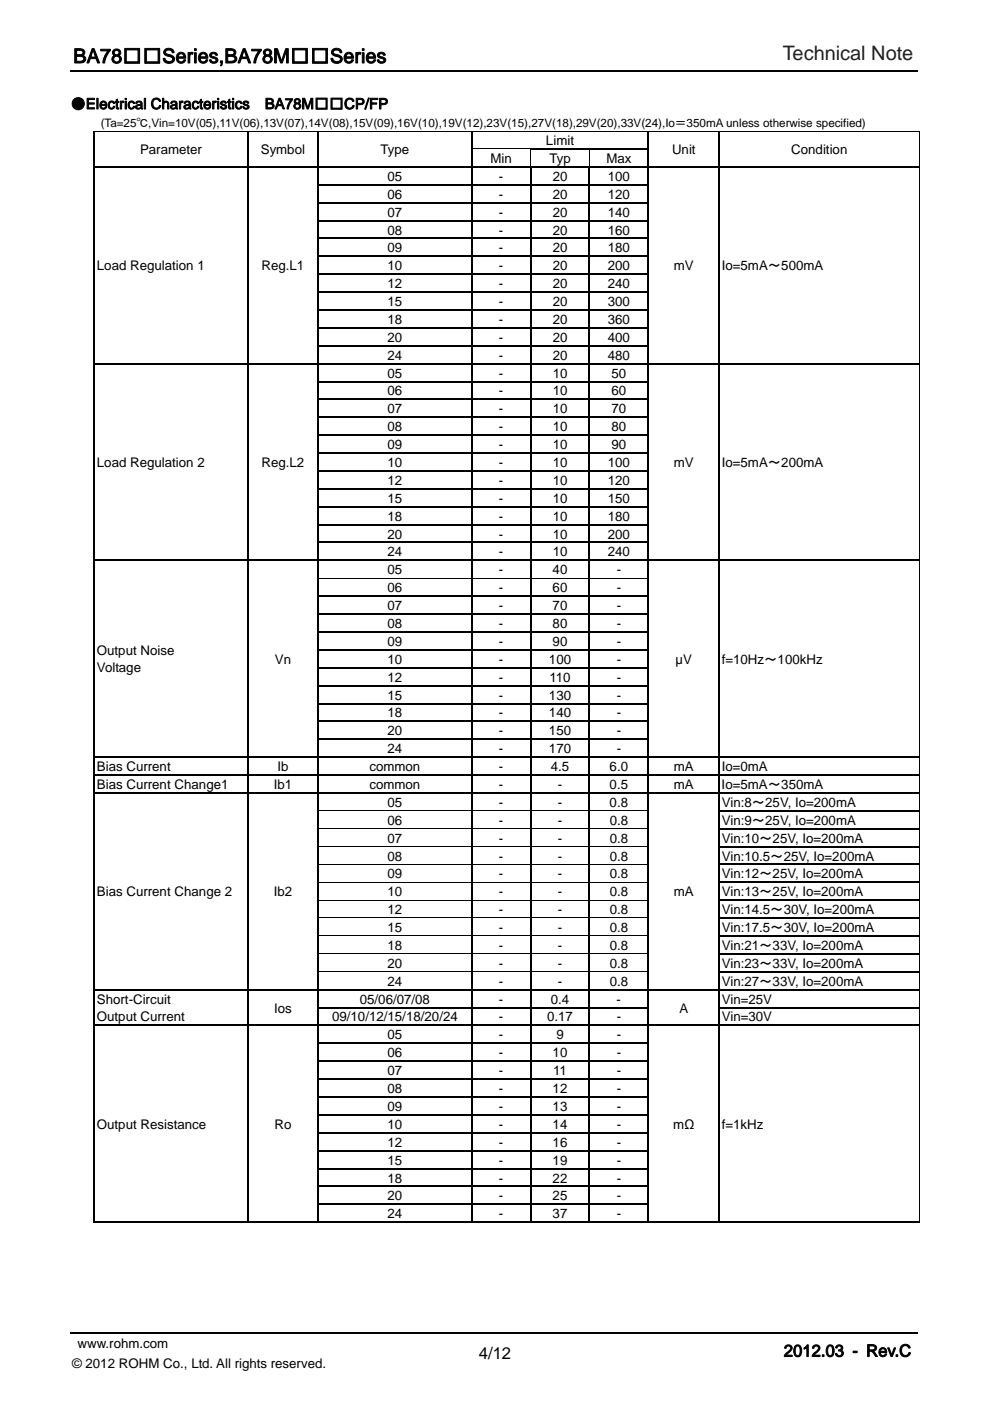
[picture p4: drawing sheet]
<svg xmlns="http://www.w3.org/2000/svg" width="210mm" height="297mm" viewBox="0 0 210 297" stroke-linecap="round" stroke-linejoin="round" font-family="sans-serif">
<defs><g id="words">
<text font-size="4.2" x="15.5" y="13.4">BA78□□Series,BA78M□□Series</text>
<text font-size="4.2" fill="#231f20" x="166" y="12.8">Technical Note</text>
<g font-size="3.5">
<text x="166.2" y="287.6">2012.03 - Rev.C</text>
<text x="101.6" y="288.2">4/12</text>
</g>
<g font-size="3.2">
<text x="15" y="23.1">●Electrical Characteristics</text>
<text x="56.2" y="23.1">BA78M□□CP/FP</text>
</g>
<g font-size="2.8">
<text x="29.7" y="32.7">Parameter</text>
<text x="55.3" y="32.7">Symbol</text>
<text x="80.7" y="32.7">Type</text>
<text x="104" y="34.5">Min</text>
<text x="115.8" y="30.8">Limit</text>
<text x="116.5" y="34.5">Typ</text>
<text x="128.6" y="34.5">Max</text>
<text x="142.5" y="32.7">Unit</text>
<text x="167.8" y="32.7">Condition</text>
<text x="82.2" y="38.3">05</text>
<text x="105.8" y="38.3">-</text>
<text x="117.2" y="38.3">20</text>
<text x="128.9" y="38.3">100</text>
<text x="82.2" y="42.1">06</text>
<text x="82.2" y="45.9">07</text>
<text x="105.8" y="42.1">-</text>
<text x="105.8" y="45.9">-</text>
<text x="117.2" y="42.1">20</text>
<text x="117.2" y="45.9">20</text>
<text x="128.9" y="42.1">120</text>
<text x="128.9" y="45.9">140</text>
<text x="82.2" y="49.7">08</text>
<text x="82.2" y="53.5">09</text>
<text x="105.8" y="49.7">-</text>
<text x="105.8" y="53.5">-</text>
<text x="117.2" y="49.7">20</text>
<text x="117.2" y="53.5">20</text>
<text x="128.9" y="49.7">160</text>
<text x="128.9" y="53.5">180</text>
<text x="20.6" y="57.3">Load Regulation 1</text>
<text x="55.5" y="57.3">Reg.L1</text>
<text x="82.2" y="57.3">10</text>
<text x="105.8" y="57.3">-</text>
<text x="117.2" y="57.3">20</text>
<text x="128.9" y="57.3">200</text>
<text x="142.9" y="57.3">mV</text>
<text x="153.1" y="57.3">Io=5mA～500mA</text>
<text x="82.2" y="61.1">12</text>
<text x="82.2" y="64.9">15</text>
<text x="105.8" y="61.1">-</text>
<text x="105.8" y="64.9">-</text>
<text x="117.2" y="61.1">20</text>
<text x="117.2" y="64.9">20</text>
<text x="128.9" y="61.1">240</text>
<text x="128.9" y="64.9">300</text>
<text x="82.2" y="68.7">18</text>
<text x="105.8" y="68.7">-</text>
<text x="117.2" y="68.7">20</text>
<text x="128.9" y="68.7">360</text>
<text x="82.2" y="72.5">20</text>
<text x="82.2" y="76.3">24</text>
<text x="105.8" y="72.5">-</text>
<text x="105.8" y="76.3">-</text>
<text x="117.2" y="72.5">20</text>
<text x="117.2" y="76.3">20</text>
<text x="128.9" y="72.5">400</text>
<text x="128.9" y="76.3">480</text>
<text x="82.2" y="80.1">05</text>
<text x="82.2" y="83.8">06</text>
<text x="105.8" y="80.1">-</text>
<text x="105.8" y="83.8">-</text>
<text x="117.2" y="80.1">10</text>
<text x="117.2" y="83.8">10</text>
<text x="129.7" y="80.1">50</text>
<text x="129.7" y="83.8">60</text>
<text x="82.2" y="87.6">07</text>
<text x="105.8" y="87.6">-</text>
<text x="117.2" y="87.6">10</text>
<text x="129.7" y="87.6">70</text>
<text x="82.2" y="91.4">08</text>
<text x="82.2" y="95.2">09</text>
<text x="105.8" y="91.4">-</text>
<text x="105.8" y="95.2">-</text>
<text x="117.2" y="91.4">10</text>
<text x="117.2" y="95.2">10</text>
<text x="129.7" y="91.4">80</text>
<text x="129.7" y="95.2">90</text>
<text x="20.6" y="99">Load Regulation 2</text>
<text x="55.5" y="99">Reg.L2</text>
<text x="82.2" y="99">10</text>
<text x="105.8" y="99">-</text>
<text x="117.2" y="99">10</text>
<text x="128.9" y="99">100</text>
<text x="142.9" y="99">mV</text>
<text x="153.1" y="99">Io=5mA～200mA</text>
<text x="82.2" y="102.8">12</text>
<text x="82.2" y="106.6">15</text>
<text x="105.8" y="102.8">-</text>
<text x="105.8" y="106.6">-</text>
<text x="117.2" y="102.8">10</text>
<text x="117.2" y="106.6">10</text>
<text x="128.9" y="102.8">120</text>
<text x="128.9" y="106.6">150</text>
<text x="82.2" y="110.4">18</text>
<text x="105.8" y="110.4">-</text>
<text x="117.2" y="110.4">10</text>
<text x="128.9" y="110.4">180</text>
<text x="82.2" y="114.2">20</text>
<text x="82.2" y="118">24</text>
<text x="105.8" y="114.2">-</text>
<text x="105.8" y="118">-</text>
<text x="117.2" y="114.2">10</text>
<text x="117.2" y="118">10</text>
<text x="128.9" y="114.2">200</text>
<text x="128.9" y="118">240</text>
<text x="82.2" y="121.8">05</text>
<text x="82.2" y="125.6">06</text>
<text x="105.8" y="121.8">-</text>
<text x="105.8" y="125.6">-</text>
<text x="117.2" y="121.8">40</text>
<text x="117.2" y="125.6">60</text>
<text x="130.8" y="121.8">-</text>
<text x="130.8" y="125.6">-</text>
<text x="82.2" y="129.3">07</text>
<text x="105.8" y="129.3">-</text>
<text x="117.2" y="129.3">70</text>
<text x="130.8" y="129.3">-</text>
<text x="82.2" y="133.1">08</text>
<text x="82.2" y="136.9">09</text>
<text x="105.8" y="133.1">-</text>
<text x="105.8" y="136.9">-</text>
<text x="117.2" y="133.1">80</text>
<text x="117.2" y="136.9">90</text>
<text x="130.8" y="133.1">-</text>
<text x="130.8" y="136.9">-</text>
<text x="20.6" y="139">Output Noise</text>
<text x="20.6" y="142.5">Voltage</text>
<text x="58.3" y="140.7">Vn</text>
<text x="82.2" y="140.7">10</text>
<text x="105.8" y="140.7">-</text>
<text x="116.4" y="140.7">100</text>
<text x="130.8" y="140.7">-</text>
<text x="143.3" y="140.7">µV</text>
<text x="153.1" y="140.7">f=10Hz～100kHz</text>
<text x="82.2" y="144.5">12</text>
<text x="82.2" y="148.3">15</text>
<text x="105.8" y="144.5">-</text>
<text x="105.8" y="148.3">-</text>
<text x="116.4" y="148.3">130</text>
<text x="116.5" y="144.5">110</text>
<text x="130.8" y="148.3">-</text>
<text x="130.8" y="144.5">-</text>
<text x="82.2" y="152.1">18</text>
<text x="82.2" y="155.9">20</text>
<text x="105.8" y="152.1">-</text>
<text x="105.8" y="155.9">-</text>
<text x="116.4" y="152.1">140</text>
<text x="116.4" y="155.9">150</text>
<text x="130.8" y="152.1">-</text>
<text x="130.8" y="155.9">-</text>
<text x="82.2" y="159.7">24</text>
<text x="105.8" y="159.7">-</text>
<text x="116.4" y="159.7">170</text>
<text x="130.8" y="159.7">-</text>
<text x="20.6" y="163.5">Bias Current</text>
<text x="20.6" y="167.3">Bias Current Change1</text>
<text x="58.1" y="167.3">Ib1</text>
<text x="58.8" y="163.5">Ib</text>
<text x="78.4" y="167.3">common</text>
<text x="78.4" y="163.5">common</text>
<text x="105.8" y="167.3">-</text>
<text x="105.8" y="163.5">-</text>
<text x="116.8" y="163.5">4.5</text>
<text x="118.3" y="167.3">-</text>
<text x="129.3" y="167.3">0.5</text>
<text x="129.3" y="163.5">6.0</text>
<text x="142.9" y="167.3">mA</text>
<text x="142.9" y="163.5">mA</text>
<text x="153.1" y="167.3">Io=5mA～350mA</text>
<text x="153.1" y="163.5">Io=0mA</text>
<text x="82.2" y="171.1">05</text>
<text x="105.8" y="171.1">-</text>
<text x="118.3" y="171.1">-</text>
<text x="129.3" y="171.1">0.8</text>
<text x="153.1" y="171.1">Vin:8～25V, Io=200mA</text>
<text x="82.2" y="174.9">06</text>
<text x="82.2" y="178.6">07</text>
<text x="105.8" y="174.9">-</text>
<text x="105.8" y="178.6">-</text>
<text x="118.3" y="174.9">-</text>
<text x="118.3" y="178.6">-</text>
<text x="129.3" y="174.9">0.8</text>
<text x="129.3" y="178.6">0.8</text>
<text x="153.1" y="174.9">Vin:9～25V, Io=200mA</text>
<text x="153.1" y="178.6">Vin:10～25V, Io=200mA</text>
<text x="82.2" y="182.5">08</text>
<text x="105.8" y="182.5">-</text>
<text x="118.3" y="182.5">-</text>
<text x="129.3" y="182.5">0.8</text>
<text x="153.1" y="182.5">Vin:10.5～25V, Io=200mA</text>
<text x="20.6" y="190">Bias Current Change 2</text>
<text x="58.1" y="190">Ib2</text>
<text x="82.2" y="186.2">09</text>
<text x="82.2" y="190">10</text>
<text x="105.8" y="186.2">-</text>
<text x="105.8" y="190">-</text>
<text x="118.3" y="186.2">-</text>
<text x="118.3" y="190">-</text>
<text x="129.3" y="186.2">0.8</text>
<text x="129.3" y="190">0.8</text>
<text x="142.9" y="190">mA</text>
<text x="153.1" y="186.2">Vin:12～25V, Io=200mA</text>
<text x="153.1" y="190">Vin:13～25V, Io=200mA</text>
<text x="82.2" y="193.8">12</text>
<text x="82.2" y="197.6">15</text>
<text x="105.8" y="193.8">-</text>
<text x="105.8" y="197.6">-</text>
<text x="118.3" y="193.8">-</text>
<text x="118.3" y="197.6">-</text>
<text x="129.3" y="193.8">0.8</text>
<text x="129.3" y="197.6">0.8</text>
<text x="153.1" y="193.8">Vin:14.5～30V, Io=200mA</text>
<text x="153.1" y="197.6">Vin:17.5～30V, Io=200mA</text>
<text x="82.2" y="201.4">18</text>
<text x="105.8" y="201.4">-</text>
<text x="118.3" y="201.4">-</text>
<text x="129.3" y="201.4">0.8</text>
<text x="153.1" y="201.4">Vin:21～33V, Io=200mA</text>
<text x="82.2" y="205.2">20</text>
<text x="82.2" y="209">24</text>
<text x="105.8" y="205.2">-</text>
<text x="105.8" y="209">-</text>
<text x="118.3" y="205.2">-</text>
<text x="118.3" y="209">-</text>
<text x="129.3" y="205.2">0.8</text>
<text x="129.3" y="209">0.8</text>
<text x="153.1" y="205.2">Vin:23～33V, Io=200mA</text>
<text x="153.1" y="209">Vin:27～33V, Io=200mA</text>
<text x="20.6" y="212.9">Short-Circuit</text>
<text x="58.1" y="214.7">Ios</text>
<text x="76.3" y="212.8">05/06/07/08</text>
<text x="105.8" y="212.8">-</text>
<text x="116.8" y="212.8">0.4</text>
<text x="130.8" y="212.8">-</text>
<text x="144.1" y="214.7">A</text>
<text x="153.1" y="212.8">Vin=25V</text>
<text x="20.6" y="216.5">Output Current</text>
<text x="70.4" y="216.6">09/10/12/15/18/20/24</text>
<text x="82.2" y="220.4">05</text>
<text x="105.8" y="220.4">-</text>
<text x="105.8" y="216.6">-</text>
<text x="116.1" y="216.6">0.17</text>
<text x="118" y="220.4">9</text>
<text x="130.8" y="220.4">-</text>
<text x="130.8" y="216.6">-</text>
<text x="153.1" y="216.6">Vin=30V</text>
<text x="82.2" y="224.2">06</text>
<text x="82.2" y="228">07</text>
<text x="105.8" y="228">-</text>
<text x="105.8" y="224.2">-</text>
<text x="117.2" y="224.2">10</text>
<text x="117.3" y="228">11</text>
<text x="130.8" y="224.2">-</text>
<text x="130.8" y="228">-</text>
<text x="82.2" y="231.8">08</text>
<text x="105.8" y="231.8">-</text>
<text x="117.2" y="231.8">12</text>
<text x="130.8" y="231.8">-</text>
<text x="20.6" y="239.3">Output Resistance</text>
<text x="58.2" y="239.3">Ro</text>
<text x="82.2" y="235.5">09</text>
<text x="82.2" y="239.3">10</text>
<text x="105.8" y="235.5">-</text>
<text x="105.8" y="239.3">-</text>
<text x="117.2" y="235.5">13</text>
<text x="117.2" y="239.3">14</text>
<text x="130.8" y="235.5">-</text>
<text x="130.8" y="239.3">-</text>
<text x="142.8" y="239.3">mΩ</text>
<text x="153.1" y="239.3">f=1kHz</text>
<text x="82.2" y="243.1">12</text>
<text x="105.8" y="243.1">-</text>
<text x="117.2" y="243.1">16</text>
<text x="130.8" y="243.1">-</text>
<text x="82.2" y="246.9">15</text>
<text x="82.2" y="250.7">18</text>
<text x="105.8" y="246.9">-</text>
<text x="105.8" y="250.7">-</text>
<text x="117.2" y="246.9">19</text>
<text x="117.2" y="250.7">22</text>
<text x="130.8" y="246.9">-</text>
<text x="130.8" y="250.7">-</text>
<text x="82.2" y="254.5">20</text>
<text x="105.8" y="254.5">-</text>
<text x="117.2" y="254.5">25</text>
<text x="130.8" y="254.5">-</text>
<text x="82.2" y="258.3">24</text>
<text x="105.8" y="258.3">-</text>
<text x="117.2" y="258.3">37</text>
<text x="130.8" y="258.3">-</text>
<text x="16.4" y="285.8">www.rohm.com</text>
<text x="15.3" y="290">© 2012 ROHM Co., Ltd. All rights reserved.</text>
</g>
<text font-size="2.5" x="21.4" y="27">(Ta=25℃,Vin=10V(05),11V(06),13V(07),14V(08),15V(09),16V(10),19V(12),23V(15),27V(18),29V(20),33V(24),Io＝350mA unless otherwise specified)</text>
</g></defs>
<path d="M15 282.6h179.7" fill="none" stroke="#050100" stroke-width=".32"/>
<path d="M15 15h179.7" fill="none" stroke="#050100" stroke-width=".34"/>
<g fill="none" stroke="#000" stroke-width=".21">
<path d="M19.9 27.9h175.2M100.2 31.6h12.3M112.5 31.7v3.6M125 31.7v3.6M195.1 27.9v3.6M195.1 31.7v3.6M195.1 35.5v3.6M195.1 39.3v3.5M195.1 43.1v3.5M195.1 46.9v3.5M195.1 50.7v3.5M195.1 54.5v3.5"/>
<path d="M195.1 58.3v3.5M195.1 62.1v3.5M195.1 65.9v3.5M195.1 69.7v3.5M195.1 73.4v3.6M195.1 77.3v3.5M195.1 81v3.6M195.1 84.8v3.5M195.1 88.6v3.5M195.1 92.4v3.5M195.1 96.2v3.5M195.1 100v3.5"/>
<path d="M195.1 103.8v3.5M195.1 107.6v3.5M195.1 111.4v3.5M195.1 115.2v3.5M195.1 119v3.5M67.6 122.6h32.3M100.2 122.6h12.2M112.7 122.6h12.2M125.2 122.6h12.2M195.1 122.8v3.5M195.1 126.6v3.5M195.1 130.3v3.6"/>
<path d="M195.1 134.1v3.5M195.1 137.9v3.5M195.1 141.7v3.5M195.1 145.5v3.5M195.1 149.3v3.5M195.1 153.1v3.5M195.1 156.9v3.5M67.6 171.9h32.3M67.6 175.7h32.3M67.6 179.5h32.3M100.2 171.9h12.2M100.2 175.7h12.2"/>
<path d="M100.2 179.5h12.2M112.7 171.9h12.2M112.7 175.7h12.2M112.7 179.5h12.2M125.2 171.9h12.2M125.2 175.7h12.2M125.2 179.5h12.2M195.1 160.7v3.5M195.1 164.5v3.5M195.1 168.3v3.5M195.1 172.1v3.5M195.1 175.9v3.5"/>
<path d="M195.1 179.6v3.6M67.6 183.2h32.3M67.6 187h32.3M67.6 190.8h32.3M67.6 194.6h32.3M67.6 198.4h32.3M100.2 183.2h12.2M100.2 187h12.2M100.2 190.8h12.2M100.2 194.6h12.2M100.2 198.4h12.2M112.7 183.2h12.2"/>
<path d="M112.7 187h12.2M112.7 190.8h12.2M112.7 194.6h12.2M112.7 198.4h12.2M125.2 183.2h12.2M125.2 187h12.2M125.2 190.8h12.2M125.2 194.6h12.2M125.2 198.4h12.2M195.1 183.4v3.5M195.1 187.2v3.6M195.1 191v3.5"/>
<path d="M195.1 194.8v3.5M195.1 198.6v3.5M67.6 202.2h32.3M67.6 206h32.3M100.2 202.2h12.2M100.2 206h12.2M112.7 202.2h12.2M112.7 206h12.2M125.2 202.2h12.2M125.2 206h12.2M195.1 202.4v3.5M195.1 206.2v3.5"/>
<path d="M195.1 210v3.5M195.1 213.8v3.5M195.1 217.6v3.5M195.1 221.4v3.5M195.1 225.1v3.6M195.1 228.9v3.6M195.1 232.7v3.6M195.1 236.5v3.6M195.1 240.3v3.5M195.1 244.1v3.5M195.1 247.9v3.5M195.1 251.7v3.5"/>
<path d="M195.1 255.5v3.7"/>
</g>
<g fill="#000">
<path d="M19.9 31.5h.3v.2h-.3zM19.9 35.3h.3v.2h-.3zM19.9 39.1h.3v.2h-.3zM52.4 31.5h.3v.2h-.3zM52.4 35.3h.3v.2h-.3zM52.4 39.1h.3v.2h-.3zM67.4 31.5h.2v.2h-.2zM67.4 35.3h.2v.2h-.2zM67.4 39.1h.2v.2h-.2zM99.9 31.5h.3v.2h-.3zM99.9 35.3h.3v.2h-.3zM99.9 39.1h.3v.2h-.3z"/>
<path d="M112.4 35.3h.3v.2h-.3zM112.4 39.1h.3v.2h-.3zM112.5 31.5h.1v.2h-.1zM112.5 31.5h.1v.1h-.1zM124.9 35.3h.3v.2h-.3zM124.9 39.1h.3v.2h-.3zM124.9 31.7h.2zM124.9 31.5h.3v.2h-.3zM137.4 31.5h.2v.2h-.2zM137.4 35.3h.2v.2h-.2zM137.4 39.1h.2v.2h-.2zM152.4 31.5h.3v.2h-.3z"/>
<path d="M152.4 35.3h.3v.2h-.3zM152.4 39.1h.3v.2h-.3zM195 27.8h.1v.1h-.1zM195 31.5h.1v.2h-.1zM195 35.3h.1v.2h-.1zM195 39.1h.1v.2h-.1zM19.9 42.8h.3v.3h-.3zM19.9 46.6h.3v.3h-.3zM19.9 50.4h.3v.3h-.3zM19.9 54.2h.3v.3h-.3zM19.9 58h.3v.3h-.3zM52.4 42.8h.3v.3h-.3z"/>
<path d="M52.4 46.6h.3v.3h-.3zM52.4 50.4h.3v.3h-.3zM52.4 54.2h.3v.3h-.3zM52.4 58h.3v.3h-.3zM67.4 42.8h.2v.3h-.2zM67.4 46.6h.2v.3h-.2zM67.4 50.4h.2v.3h-.2zM67.4 54.2h.2v.3h-.2zM67.4 58h.2v.3h-.2zM99.9 42.8h.3v.3h-.3zM99.9 46.6h.3v.3h-.3zM99.9 50.4h.3v.3h-.3z"/>
<path d="M99.9 54.2h.3v.3h-.3zM99.9 58h.3v.3h-.3zM112.4 42.8h.3v.3h-.3zM112.4 46.6h.3v.3h-.3zM112.4 50.4h.3v.3h-.3zM112.4 54.2h.3v.3h-.3zM112.4 58h.3v.3h-.3zM124.9 42.8h.3v.3h-.3zM124.9 46.6h.3v.3h-.3zM124.9 50.4h.3v.3h-.3zM124.9 54.2h.3v.3h-.3zM124.9 58h.3v.3h-.3z"/>
<path d="M137.4 42.8h.2v.3h-.2zM137.4 46.6h.2v.3h-.2zM137.4 50.4h.2v.3h-.2zM137.4 54.2h.2v.3h-.2zM137.4 58h.2v.3h-.2zM152.4 42.8h.3v.3h-.3zM152.4 46.6h.3v.3h-.3zM152.4 50.4h.3v.3h-.3zM152.4 54.2h.3v.3h-.3zM152.4 58h.3v.3h-.3zM195 42.8h.1v.3h-.1zM195 46.6h.1v.3h-.1z"/>
<path d="M195 50.4h.1v.3h-.1zM195 54.2h.1v.3h-.1zM195 58h.1v.3h-.1zM19.9 61.8h.3v.3h-.3zM19.9 65.6h.3v.3h-.3zM19.9 69.4h.3v.3h-.3zM19.9 73.2h.3v.2h-.3zM19.9 77h.3v.3h-.3zM52.4 61.8h.3v.3h-.3zM52.4 65.6h.3v.3h-.3zM52.4 69.4h.3v.3h-.3zM52.4 73.2h.3v.2h-.3z"/>
<path d="M52.4 77h.3v.3h-.3zM67.4 61.8h.2v.3h-.2zM67.4 65.6h.2v.3h-.2zM67.4 69.4h.2v.3h-.2zM67.4 73.2h.2v.2h-.2zM67.4 77h.2v.3h-.2zM99.9 61.8h.3v.3h-.3zM99.9 65.6h.3v.3h-.3zM99.9 69.4h.3v.3h-.3zM99.9 73.2h.3v.2h-.3zM99.9 77h.3v.3h-.3zM112.4 61.8h.3v.3h-.3z"/>
<path d="M112.4 65.6h.3v.3h-.3zM112.4 69.4h.3v.3h-.3zM112.4 73.2h.3v.2h-.3zM112.4 77h.3v.3h-.3zM124.9 61.8h.3v.3h-.3zM124.9 65.6h.3v.3h-.3zM124.9 69.4h.3v.3h-.3zM124.9 73.2h.3v.2h-.3zM124.9 77h.3v.3h-.3zM137.4 61.8h.2v.3h-.2zM137.4 65.6h.2v.3h-.2zM137.4 69.4h.2v.3h-.2z"/>
<path d="M137.4 73.2h.2v.2h-.2zM137.4 77h.2v.3h-.2zM152.4 61.8h.3v.3h-.3zM152.4 65.6h.3v.3h-.3zM152.4 69.4h.3v.3h-.3zM152.4 73.2h.3v.2h-.3zM152.4 77h.3v.3h-.3zM195 61.8h.1v.3h-.1zM195 65.6h.1v.3h-.1zM195 69.4h.1v.3h-.1zM195 73.2h.1v.2h-.1zM195 77h.1v.3h-.1z"/>
<path d="M19.9 80.8h.3v.2h-.3zM19.9 84.6h.3v.2h-.3zM19.9 88.3h.3v.3h-.3zM19.9 92.1h.3v.3h-.3zM19.9 95.9h.3v.3h-.3zM52.4 80.8h.3v.2h-.3zM52.4 84.6h.3v.2h-.3zM52.4 88.3h.3v.3h-.3zM52.4 92.1h.3v.3h-.3zM52.4 95.9h.3v.3h-.3zM67.4 80.8h.2v.2h-.2zM67.4 84.6h.2v.2h-.2z"/>
<path d="M67.4 88.3h.2v.3h-.2zM67.4 92.1h.2v.3h-.2zM67.4 95.9h.2v.3h-.2zM99.9 80.8h.3v.2h-.3zM99.9 84.6h.3v.2h-.3zM99.9 88.3h.3v.3h-.3zM99.9 92.1h.3v.3h-.3zM99.9 95.9h.3v.3h-.3zM112.4 80.8h.3v.2h-.3zM112.4 84.6h.3v.2h-.3zM112.4 88.3h.3v.3h-.3zM112.4 92.1h.3v.3h-.3z"/>
<path d="M112.4 95.9h.3v.3h-.3zM124.9 80.8h.3v.2h-.3zM124.9 84.6h.3v.2h-.3zM124.9 88.3h.3v.3h-.3zM124.9 92.1h.3v.3h-.3zM124.9 95.9h.3v.3h-.3zM137.4 80.8h.2v.2h-.2zM137.4 84.6h.2v.2h-.2zM137.4 88.3h.2v.3h-.2zM137.4 92.1h.2v.3h-.2zM137.4 95.9h.2v.3h-.2zM152.4 80.8h.3v.2h-.3z"/>
<path d="M152.4 84.6h.3v.2h-.3zM152.4 88.3h.3v.3h-.3zM152.4 92.1h.3v.3h-.3zM152.4 95.9h.3v.3h-.3zM195 80.8h.1v.2h-.1zM195 84.6h.1v.2h-.1zM195 88.3h.1v.3h-.1zM195 92.1h.1v.3h-.1zM195 95.9h.1v.3h-.1zM19.9 99.7h.3v.3h-.3zM19.9 103.5h.3v.3h-.3zM19.9 107.3h.3v.3h-.3z"/>
<path d="M19.9 111.1h.3v.3h-.3zM19.9 114.9h.3v.3h-.3zM19.9 118.7h.3v.3h-.3zM52.4 99.7h.3v.3h-.3zM52.4 103.5h.3v.3h-.3zM52.4 107.3h.3v.3h-.3zM52.4 111.1h.3v.3h-.3zM52.4 114.9h.3v.3h-.3zM52.4 118.7h.3v.3h-.3zM67.4 99.7h.2v.3h-.2zM67.4 103.5h.2v.3h-.2zM67.4 107.3h.2v.3h-.2z"/>
<path d="M67.4 111.1h.2v.3h-.2zM67.4 114.9h.2v.3h-.2zM67.4 118.7h.2v.3h-.2zM99.9 99.7h.3v.3h-.3zM99.9 103.5h.3v.3h-.3zM99.9 107.3h.3v.3h-.3zM99.9 111.1h.3v.3h-.3zM99.9 114.9h.3v.3h-.3zM99.9 118.7h.3v.3h-.3zM112.4 99.7h.3v.3h-.3zM112.4 103.5h.3v.3h-.3zM112.4 107.3h.3v.3h-.3z"/>
<path d="M112.4 111.1h.3v.3h-.3zM112.4 114.9h.3v.3h-.3zM112.4 118.7h.3v.3h-.3zM124.9 99.7h.3v.3h-.3zM124.9 103.5h.3v.3h-.3zM124.9 107.3h.3v.3h-.3zM124.9 111.1h.3v.3h-.3zM124.9 114.9h.3v.3h-.3zM124.9 118.7h.3v.3h-.3zM137.4 99.7h.2v.3h-.2zM137.4 103.5h.2v.3h-.2zM137.4 107.3h.2v.3h-.2z"/>
<path d="M137.4 111.1h.2v.3h-.2zM137.4 114.9h.2v.3h-.2zM137.4 118.7h.2v.3h-.2zM152.4 99.7h.3v.3h-.3zM152.4 103.5h.3v.3h-.3zM152.4 107.3h.3v.3h-.3zM152.4 111.1h.3v.3h-.3zM152.4 114.9h.3v.3h-.3zM152.4 118.7h.3v.3h-.3zM195 99.7h.1v.3h-.1zM195 103.5h.1v.3h-.1zM195 107.3h.1v.3h-.1z"/>
<path d="M195 111.1h.1v.3h-.1zM195 114.9h.1v.3h-.1zM195 118.7h.1v.3h-.1zM19.9 122.5h.3v.3h-.3zM19.9 126.3h.3v.3h-.3zM19.9 130.1h.3v.2h-.3zM19.9 133.9h.3v.2h-.3zM19.9 137.6h.3v.3h-.3zM52.4 122.5h.3v.3h-.3zM52.4 126.3h.3v.3h-.3zM52.4 130.1h.3v.2h-.3zM52.4 133.9h.3v.2h-.3z"/>
<path d="M52.4 137.6h.3v.3h-.3zM67.4 122.5h.2v.3h-.2zM67.4 126.3h.2v.3h-.2zM67.4 130.1h.2v.2h-.2zM67.4 133.9h.2v.2h-.2zM67.4 137.6h.2v.3h-.2zM99.9 122.5h.3v.3h-.3zM99.9 126.3h.3v.3h-.3zM99.9 130.1h.3v.2h-.3zM99.9 133.9h.3v.2h-.3zM99.9 137.6h.3v.3h-.3zM112.4 122.5h.3v.3h-.3z"/>
<path d="M112.4 126.3h.3v.3h-.3zM112.4 130.1h.3v.2h-.3zM112.4 133.9h.3v.2h-.3zM112.4 137.6h.3v.3h-.3zM124.9 122.5h.3v.3h-.3zM124.9 126.3h.3v.3h-.3zM124.9 130.1h.3v.2h-.3zM124.9 133.9h.3v.2h-.3zM124.9 137.6h.3v.3h-.3zM137.4 122.5h.2v.3h-.2zM137.4 126.3h.2v.3h-.2zM137.4 130.1h.2v.2h-.2z"/>
<path d="M137.4 133.9h.2v.2h-.2zM137.4 137.6h.2v.3h-.2zM152.4 122.5h.3v.3h-.3zM152.4 126.3h.3v.3h-.3zM152.4 130.1h.3v.2h-.3zM152.4 133.9h.3v.2h-.3zM152.4 137.6h.3v.3h-.3zM195 122.5h.1v.3h-.1zM195 126.3h.1v.3h-.1zM195 130.1h.1v.2h-.1zM195 133.9h.1v.2h-.1zM195 137.6h.1v.3h-.1z"/>
<path d="M19.9 141.4h.3v.3h-.3zM19.9 145.2h.3v.3h-.3zM19.9 149h.3v.3h-.3zM19.9 152.8h.3v.3h-.3zM19.9 156.6h.3v.3h-.3zM52.4 141.4h.3v.3h-.3zM52.4 145.2h.3v.3h-.3zM52.4 149h.3v.3h-.3zM52.4 152.8h.3v.3h-.3zM52.4 156.6h.3v.3h-.3zM67.4 141.4h.2v.3h-.2zM67.4 145.2h.2v.3h-.2z"/>
<path d="M67.4 149h.2v.3h-.2zM67.4 152.8h.2v.3h-.2zM67.4 156.6h.2v.3h-.2zM99.9 141.4h.3v.3h-.3zM99.9 145.2h.3v.3h-.3zM99.9 149h.3v.3h-.3zM99.9 152.8h.3v.3h-.3zM99.9 156.6h.3v.3h-.3zM112.4 141.4h.3v.3h-.3zM112.4 145.2h.3v.3h-.3zM112.4 149h.3v.3h-.3zM112.4 152.8h.3v.3h-.3z"/>
<path d="M112.4 156.6h.3v.3h-.3zM124.9 141.4h.3v.3h-.3zM124.9 145.2h.3v.3h-.3zM124.9 149h.3v.3h-.3zM124.9 152.8h.3v.3h-.3zM124.9 156.6h.3v.3h-.3zM137.4 141.4h.2v.3h-.2zM137.4 145.2h.2v.3h-.2zM137.4 149h.2v.3h-.2zM137.4 152.8h.2v.3h-.2zM137.4 156.6h.2v.3h-.2zM152.4 141.4h.3v.3h-.3z"/>
<path d="M152.4 145.2h.3v.3h-.3zM152.4 149h.3v.3h-.3zM152.4 152.8h.3v.3h-.3zM152.4 156.6h.3v.3h-.3zM195 141.4h.1v.3h-.1zM195 145.2h.1v.3h-.1zM195 149h.1v.3h-.1zM195 152.8h.1v.3h-.1zM195 156.6h.1v.3h-.1zM19.9 160.4h.3v.3h-.3zM19.9 164.2h.3v.3h-.3zM19.9 168h.3v.3h-.3z"/>
<path d="M19.9 171.8h.3v.3h-.3zM19.9 175.6h.3v.3h-.3zM19.9 179.4h.3v.2h-.3zM52.4 160.4h.3v.3h-.3zM52.4 164.2h.3v.3h-.3zM52.4 168h.3v.3h-.3zM52.4 171.8h.3v.3h-.3zM52.4 175.6h.3v.3h-.3zM52.4 179.4h.3v.2h-.3zM67.4 160.4h.2v.3h-.2zM67.4 164.2h.2v.3h-.2zM67.4 168h.2v.3h-.2z"/>
<path d="M67.4 171.8h.2v.3h-.2zM67.4 175.6h.2v.3h-.2zM67.4 179.4h.2v.2h-.2zM99.9 160.4h.3v.3h-.3zM99.9 164.2h.3v.3h-.3zM99.9 168h.3v.3h-.3zM99.9 171.8h.3v.3h-.3zM99.9 175.6h.3v.3h-.3zM99.9 179.4h.3v.2h-.3zM112.4 160.4h.3v.3h-.3zM112.4 164.2h.3v.3h-.3zM112.4 168h.3v.3h-.3z"/>
<path d="M112.4 171.8h.3v.3h-.3zM112.4 175.6h.3v.3h-.3zM112.4 179.4h.3v.2h-.3zM124.9 160.4h.3v.3h-.3zM124.9 164.2h.3v.3h-.3zM124.9 168h.3v.3h-.3zM124.9 171.8h.3v.3h-.3zM124.9 175.6h.3v.3h-.3zM124.9 179.4h.3v.2h-.3zM137.4 160.4h.2v.3h-.2zM137.4 164.2h.2v.3h-.2zM137.4 168h.2v.3h-.2z"/>
<path d="M137.4 171.8h.2v.3h-.2zM137.4 175.6h.2v.3h-.2zM137.4 179.4h.2v.2h-.2zM152.4 160.4h.3v.3h-.3zM152.4 164.2h.3v.3h-.3zM152.4 168h.3v.3h-.3zM152.4 171.8h.3v.3h-.3zM152.4 175.6h.3v.3h-.3zM152.4 179.4h.3v.2h-.3zM195 160.4h.1v.3h-.1zM195 164.2h.1v.3h-.1zM195 168h.1v.3h-.1z"/>
<path d="M195 171.8h.1v.3h-.1zM195 175.6h.1v.3h-.1zM195 179.4h.1v.2h-.1zM19.9 183.2h.3v.2h-.3zM19.9 186.9h.3v.3h-.3zM19.9 190.8h.3v.2h-.3zM19.9 194.5h.3v.3h-.3zM19.9 198.3h.3v.3h-.3zM52.4 183.2h.3v.2h-.3zM52.4 186.9h.3v.3h-.3zM52.4 190.8h.3v.2h-.3zM52.4 194.5h.3v.3h-.3z"/>
<path d="M52.4 198.3h.3v.3h-.3zM67.4 183.2h.2v.2h-.2zM67.4 186.9h.2v.3h-.2zM67.4 190.8h.2v.2h-.2zM67.4 194.5h.2v.3h-.2zM67.4 198.3h.2v.3h-.2zM99.9 183.2h.3v.2h-.3zM99.9 186.9h.3v.3h-.3zM99.9 190.8h.3v.2h-.3zM99.9 194.5h.3v.3h-.3zM99.9 198.3h.3v.3h-.3zM112.4 183.2h.3v.2h-.3z"/>
<path d="M112.4 186.9h.3v.3h-.3zM112.4 190.8h.3v.2h-.3zM112.4 194.5h.3v.3h-.3zM112.4 198.3h.3v.3h-.3zM124.9 183.2h.3v.2h-.3zM124.9 186.9h.3v.3h-.3zM124.9 190.8h.3v.2h-.3zM124.9 194.5h.3v.3h-.3zM124.9 198.3h.3v.3h-.3zM137.4 183.2h.2v.2h-.2zM137.4 186.9h.2v.3h-.2zM137.4 190.8h.2v.2h-.2z"/>
<path d="M137.4 194.5h.2v.3h-.2zM137.4 198.3h.2v.3h-.2zM152.4 183.2h.3v.2h-.3zM152.4 186.9h.3v.3h-.3zM152.4 190.8h.3v.2h-.3zM152.4 194.5h.3v.3h-.3zM152.4 198.3h.3v.3h-.3zM195 183.2h.1v.2h-.1zM195 186.9h.1v.3h-.1zM195 190.8h.1v.2h-.1zM195 194.5h.1v.3h-.1zM195 198.3h.1v.3h-.1z"/>
<path d="M19.9 202.1h.3v.3h-.3zM19.9 205.9h.3v.3h-.3zM19.9 209.7h.3v.3h-.3zM19.9 213.5h.3v.3h-.3zM19.9 217.3h.3v.3h-.3zM52.4 202.1h.3v.3h-.3zM52.4 205.9h.3v.3h-.3zM52.4 209.7h.3v.3h-.3zM52.4 213.5h.3v.3h-.3zM52.4 217.3h.3v.3h-.3zM67.4 202.1h.2v.3h-.2zM67.4 205.9h.2v.3h-.2z"/>
<path d="M67.4 209.7h.2v.3h-.2zM67.4 213.5h.2v.3h-.2zM67.4 217.3h.2v.3h-.2zM99.9 202.1h.3v.3h-.3zM99.9 205.9h.3v.3h-.3zM99.9 209.7h.3v.3h-.3zM99.9 213.5h.3v.3h-.3zM99.9 217.3h.3v.3h-.3zM112.4 202.1h.3v.3h-.3zM112.4 205.9h.3v.3h-.3zM112.4 209.7h.3v.3h-.3zM112.4 213.5h.3v.3h-.3z"/>
<path d="M112.4 217.3h.3v.3h-.3zM124.9 202.1h.3v.3h-.3zM124.9 205.9h.3v.3h-.3zM124.9 209.7h.3v.3h-.3zM124.9 213.5h.3v.3h-.3zM124.9 217.3h.3v.3h-.3zM137.4 202.1h.2v.3h-.2zM137.4 205.9h.2v.3h-.2zM137.4 209.7h.2v.3h-.2zM137.4 213.5h.2v.3h-.2zM137.4 217.3h.2v.3h-.2zM152.4 202.1h.3v.3h-.3z"/>
<path d="M152.4 205.9h.3v.3h-.3zM152.4 209.7h.3v.3h-.3zM152.4 213.5h.3v.3h-.3zM152.4 217.3h.3v.3h-.3zM195 202.1h.1v.3h-.1zM195 205.9h.1v.3h-.1zM195 209.7h.1v.3h-.1zM195 213.5h.1v.3h-.1zM195 217.3h.1v.3h-.1zM19.9 221.1h.3v.3h-.3zM19.9 224.9h.3v.2h-.3zM19.9 228.7h.3v.2h-.3z"/>
<path d="M19.9 232.5h.3v.2h-.3zM19.9 236.3h.3v.2h-.3zM52.4 221.1h.3v.3h-.3zM52.4 224.9h.3v.2h-.3zM52.4 228.7h.3v.2h-.3zM52.4 232.5h.3v.2h-.3zM52.4 236.3h.3v.2h-.3zM67.4 221.1h.2v.3h-.2zM67.4 224.9h.2v.2h-.2zM67.4 228.7h.2v.2h-.2zM67.4 232.5h.2v.2h-.2zM67.4 236.3h.2v.2h-.2z"/>
<path d="M99.9 221.1h.3v.3h-.3zM99.9 224.9h.3v.2h-.3zM99.9 228.7h.3v.2h-.3zM99.9 232.5h.3v.2h-.3zM99.9 236.3h.3v.2h-.3zM112.4 221.1h.3v.3h-.3zM112.4 224.9h.3v.2h-.3zM112.4 228.7h.3v.2h-.3zM112.4 232.5h.3v.2h-.3zM112.4 236.3h.3v.2h-.3zM124.9 221.1h.3v.3h-.3zM124.9 224.9h.3v.2h-.3z"/>
<path d="M124.9 228.7h.3v.2h-.3zM124.9 232.5h.3v.2h-.3zM124.9 236.3h.3v.2h-.3zM137.4 221.1h.2v.3h-.2zM137.4 224.9h.2v.2h-.2zM137.4 228.7h.2v.2h-.2zM137.4 232.5h.2v.2h-.2zM137.4 236.3h.2v.2h-.2zM152.4 221.1h.3v.3h-.3zM152.4 224.9h.3v.2h-.3zM152.4 228.7h.3v.2h-.3zM152.4 232.5h.3v.2h-.3z"/>
<path d="M152.4 236.3h.3v.2h-.3zM195 221.1h.1v.3h-.1zM195 224.9h.1v.2h-.1zM195 228.7h.1v.2h-.1zM195 232.5h.1v.2h-.1zM195 236.3h.1v.2h-.1zM19.9 240.1h.3v.2h-.3zM19.9 243.8h.3v.3h-.3zM19.9 247.6h.3v.3h-.3zM19.9 251.4h.3v.3h-.3zM19.9 255.2h.3v.3h-.3zM52.4 240.1h.3v.2h-.3z"/>
<path d="M52.4 243.8h.3v.3h-.3zM52.4 247.6h.3v.3h-.3zM52.4 251.4h.3v.3h-.3zM52.4 255.2h.3v.3h-.3zM67.4 240.1h.2v.2h-.2zM67.4 243.8h.2v.3h-.2zM67.4 247.6h.2v.3h-.2zM67.4 251.4h.2v.3h-.2zM67.4 255.2h.2v.3h-.2zM99.9 240.1h.3v.2h-.3zM99.9 243.8h.3v.3h-.3zM99.9 247.6h.3v.3h-.3z"/>
<path d="M99.9 251.4h.3v.3h-.3zM99.9 255.2h.3v.3h-.3zM112.4 240.1h.3v.2h-.3zM112.4 243.8h.3v.3h-.3zM112.4 247.6h.3v.3h-.3zM112.4 251.4h.3v.3h-.3zM112.4 255.2h.3v.3h-.3zM124.9 240.1h.3v.2h-.3zM124.9 243.8h.3v.3h-.3zM124.9 247.6h.3v.3h-.3zM124.9 251.4h.3v.3h-.3zM124.9 255.2h.3v.3h-.3z"/>
<path d="M137.4 240.1h.2v.2h-.2zM137.4 243.8h.2v.3h-.2zM137.4 247.6h.2v.3h-.2zM137.4 251.4h.2v.3h-.2zM137.4 255.2h.2v.3h-.2zM152.4 240.1h.3v.2h-.3zM152.4 243.8h.3v.3h-.3zM152.4 247.6h.3v.3h-.3zM152.4 251.4h.3v.3h-.3zM152.4 255.2h.3v.3h-.3zM195 240.1h.1v.2h-.1zM195 243.8h.1v.3h-.1z"/>
<path d="M195 247.6h.1v.3h-.1zM195 251.4h.1v.3h-.1zM195 255.2h.1v.3h-.1z"/>
</g>
<g fill="none" stroke="#000" stroke-width=".25">
<path d="M20 27.9v3.6M20 31.7v3.6M20 35.5v3.6M20 39.3v3.5M20.2 35.4h32.2M52.5 27.9v3.6M52.5 31.7v3.6M52.5 35.5v3.6M52.5 39.3v3.5M52.7 35.4h14.7M67.5 27.9v3.6M67.5 31.7v3.6"/>
<path d="M67.5 35.5v3.6M67.5 39.3v3.5M67.6 35.4h32.3M67.6 39.2h32.3M100 27.9v3.6M100 31.7v3.6M100 35.5v3.6M100 39.3v3.5M100.2 35.4h12.2M100.2 39.2h12.2M112.5 35.5v3.6M112.5 39.3v3.5"/>
<path d="M112.6 31.6h12.3M112.7 35.4h12.2M112.7 39.2h12.2M125 35.5v3.6M125 39.3v3.5M125.2 35.4h12.2M125.2 39.2h12.2M125.2 31.6h12.2M137.5 27.9v3.6M137.5 31.7v3.6M137.5 35.5v3.6M137.5 39.3v3.5"/>
<path d="M137.6 35.4h14.8M152.5 27.9v3.6M152.5 31.7v3.6M152.5 35.5v3.6M152.5 39.3v3.5M152.7 35.4h42.3M20 43.1v3.5M20 46.9v3.5M20 50.7v3.5M20 54.5v3.5M20 58.3v3.5M52.5 43.1v3.5"/>
<path d="M52.5 46.9v3.5M52.5 50.7v3.5M52.5 54.5v3.5M52.5 58.3v3.5M67.5 43.1v3.5M67.5 46.9v3.5M67.5 50.7v3.5M67.5 54.5v3.5M67.5 58.3v3.5M67.6 43h32.3M67.6 46.8h32.3M67.6 50.5h32.3"/>
<path d="M67.6 54.4h32.3M67.6 58.1h32.3M100 43.1v3.5M100 46.9v3.5M100 50.7v3.5M100 54.5v3.5M100 58.3v3.5M100.2 43h12.2M100.2 46.8h12.2M100.2 50.5h12.2M100.2 54.4h12.2M100.2 58.1h12.2"/>
<path d="M112.5 43.1v3.5M112.5 46.9v3.5M112.5 50.7v3.5M112.5 54.5v3.5M112.5 58.3v3.5M112.7 43h12.2M112.7 46.8h12.2M112.7 50.5h12.2M112.7 54.4h12.2M112.7 58.1h12.2M125 43.1v3.5M125 46.9v3.5"/>
<path d="M125 50.7v3.5M125 54.5v3.5M125 58.3v3.5M125.2 43h12.2M125.2 46.8h12.2M125.2 50.5h12.2M125.2 54.4h12.2M125.2 58.1h12.2M137.5 43.1v3.5M137.5 46.9v3.5M137.5 50.7v3.5M137.5 54.5v3.5"/>
<path d="M137.5 58.3v3.5M152.5 43.1v3.5M152.5 46.9v3.5M152.5 50.7v3.5M152.5 54.5v3.5M152.5 58.3v3.5M20 62.1v3.5M20 65.9v3.5M20 69.7v3.5M20 73.4v3.6M20 77.3v3.5M20.2 77.1h32.2"/>
<path d="M52.5 62.1v3.5M52.5 65.9v3.5M52.5 69.7v3.5M52.5 73.4v3.6M52.5 77.3v3.5M52.7 77.1h14.7M67.5 62.1v3.5M67.5 65.9v3.5M67.5 69.7v3.5M67.5 73.4v3.6M67.5 77.3v3.5M67.6 61.9h32.3"/>
<path d="M67.6 65.7h32.3M67.6 69.5h32.3M67.6 73.3h32.3M67.6 77.1h32.3M100 62.1v3.5M100 65.9v3.5M100 69.7v3.5M100 73.4v3.6M100 77.3v3.5M100.2 61.9h12.2M100.2 65.7h12.2M100.2 69.5h12.2"/>
<path d="M100.2 73.3h12.2M100.2 77.1h12.2M112.5 62.1v3.5M112.5 65.9v3.5M112.5 69.7v3.5M112.5 73.4v3.6M112.5 77.3v3.5M112.7 61.9h12.2M112.7 65.7h12.2M112.7 69.5h12.2M112.7 73.3h12.2M112.7 77.1h12.2"/>
<path d="M125 62.1v3.5M125 65.9v3.5M125 69.7v3.5M125 73.4v3.6M125 77.3v3.5M125.2 61.9h12.2M125.2 65.7h12.2M125.2 69.5h12.2M125.2 73.3h12.2M125.2 77.1h12.2M137.5 62.1v3.5M137.5 65.9v3.5"/>
<path d="M137.5 69.7v3.5M137.5 73.4v3.6M137.5 77.3v3.5M137.6 77.1h14.8M152.5 62.1v3.5M152.5 65.9v3.5M152.5 69.7v3.5M152.5 73.4v3.6M152.5 77.3v3.5M152.7 77.1h42.3M20 81v3.6M20 84.8v3.5"/>
<path d="M20 88.6v3.5M20 92.4v3.5M20 96.2v3.5M52.5 81v3.6M52.5 84.8v3.5M52.5 88.6v3.5M52.5 92.4v3.5M52.5 96.2v3.5M67.5 81v3.6M67.5 84.8v3.5M67.5 88.6v3.5M67.5 92.4v3.5"/>
<path d="M67.5 96.2v3.5M67.6 80.9h32.3M67.6 84.7h32.3M67.6 88.5h32.3M67.6 92.3h32.3M67.6 96.1h32.3M67.6 99.9h32.3M100 81v3.6M100 84.8v3.5M100 88.6v3.5M100 92.4v3.5M100 96.2v3.5"/>
<path d="M100.2 80.9h12.2M100.2 84.7h12.2M100.2 88.5h12.2M100.2 92.3h12.2M100.2 96.1h12.2M100.2 99.9h12.2M112.5 81v3.6M112.5 84.8v3.5M112.5 88.6v3.5M112.5 92.4v3.5M112.5 96.2v3.5M112.7 80.9h12.2"/>
<path d="M112.7 84.7h12.2M112.7 88.5h12.2M112.7 92.3h12.2M112.7 96.1h12.2M112.7 99.9h12.2M125 81v3.6M125 84.8v3.5M125 88.6v3.5M125 92.4v3.5M125 96.2v3.5M125.2 80.9h12.2M125.2 84.7h12.2"/>
<path d="M125.2 88.5h12.2M125.2 92.3h12.2M125.2 96.1h12.2M125.2 99.9h12.2M137.5 81v3.6M137.5 84.8v3.5M137.5 88.6v3.5M137.5 92.4v3.5M137.5 96.2v3.5M152.5 81v3.6M152.5 84.8v3.5M152.5 88.6v3.5"/>
<path d="M152.5 92.4v3.5M152.5 96.2v3.5M20 100v3.5M20 103.8v3.5M20 107.6v3.5M20 111.4v3.5M20 115.2v3.5M20 119v3.5M20.2 118.8h32.2M52.5 100v3.5M52.5 103.8v3.5M52.5 107.6v3.5"/>
<path d="M52.5 111.4v3.5M52.5 115.2v3.5M52.5 119v3.5M52.7 118.8h14.7M67.5 100v3.5M67.5 103.8v3.5M67.5 107.6v3.5M67.5 111.4v3.5M67.5 115.2v3.5M67.5 119v3.5M67.6 103.7h32.3M67.6 107.4h32.3"/>
<path d="M67.6 111.2h32.3M67.6 115h32.3M67.6 118.8h32.3M100 100v3.5M100 103.8v3.5M100 107.6v3.5M100 111.4v3.5M100 115.2v3.5M100 119v3.5M100.2 103.7h12.2M100.2 107.4h12.2M100.2 111.2h12.2"/>
<path d="M100.2 115h12.2M100.2 118.8h12.2M112.5 100v3.5M112.5 103.8v3.5M112.5 107.6v3.5M112.5 111.4v3.5M112.5 115.2v3.5M112.5 119v3.5M112.7 103.7h12.2M112.7 107.4h12.2M112.7 111.2h12.2M112.7 115h12.2"/>
<path d="M112.7 118.8h12.2M125 100v3.5M125 103.8v3.5M125 107.6v3.5M125 111.4v3.5M125 115.2v3.5M125 119v3.5M125.2 103.7h12.2M125.2 107.4h12.2M125.2 111.2h12.2M125.2 115h12.2M125.2 118.8h12.2"/>
<path d="M137.5 100v3.5M137.5 103.8v3.5M137.5 107.6v3.5M137.5 111.4v3.5M137.5 115.2v3.5M137.5 119v3.5M137.6 118.8h14.8M152.5 100v3.5M152.5 103.8v3.5M152.5 107.6v3.5M152.5 111.4v3.5M152.5 115.2v3.5"/>
<path d="M152.5 119v3.5M152.7 118.8h42.3M20 122.8v3.5M20 126.6v3.5M20 130.3v3.6M20 134.1v3.5M20 137.9v3.5M52.5 122.8v3.5M52.5 126.6v3.5M52.5 130.3v3.6M52.5 134.1v3.5M52.5 137.9v3.5"/>
<path d="M67.5 122.8v3.5M67.5 126.6v3.5M67.5 130.3v3.6M67.5 134.1v3.5M67.5 137.9v3.5M67.6 126.4h32.3M67.6 130.2h32.3M67.6 134h32.3M67.6 137.8h32.3M100 122.8v3.5M100 126.6v3.5M100 130.3v3.6"/>
<path d="M100 134.1v3.5M100 137.9v3.5M100.2 126.4h12.2M100.2 130.2h12.2M100.2 134h12.2M100.2 137.8h12.2M112.5 122.8v3.5M112.5 126.6v3.5M112.5 130.3v3.6M112.5 134.1v3.5M112.5 137.9v3.5M112.7 126.4h12.2"/>
<path d="M112.7 130.2h12.2M112.7 134h12.2M112.7 137.8h12.2M125 122.8v3.5M125 126.6v3.5M125 130.3v3.6M125 134.1v3.5M125 137.9v3.5M125.2 126.4h12.2M125.2 130.2h12.2M125.2 134h12.2M125.2 137.8h12.2"/>
<path d="M137.5 122.8v3.5M137.5 126.6v3.5M137.5 130.3v3.6M137.5 134.1v3.5M137.5 137.9v3.5M152.5 122.8v3.5M152.5 126.6v3.5M152.5 130.3v3.6M152.5 134.1v3.5M152.5 137.9v3.5M20 141.7v3.5M20 145.5v3.5"/>
<path d="M20 149.3v3.5M20 153.1v3.5M20 156.9v3.5M52.5 141.7v3.5M52.5 145.5v3.5M52.5 149.3v3.5M52.5 153.1v3.5M52.5 156.9v3.5M67.5 141.7v3.5M67.5 145.5v3.5M67.5 149.3v3.5M67.5 153.1v3.5"/>
<path d="M67.5 156.9v3.5M67.6 141.6h32.3M67.6 145.4h32.3M67.6 149.2h32.3M67.6 153h32.3M67.6 156.7h32.3M100 141.7v3.5M100 145.5v3.5M100 149.3v3.5M100 153.1v3.5M100 156.9v3.5M100.2 141.6h12.2"/>
<path d="M100.2 145.4h12.2M100.2 149.2h12.2M100.2 153h12.2M100.2 156.7h12.2M112.5 141.7v3.5M112.5 145.5v3.5M112.5 149.3v3.5M112.5 153.1v3.5M112.5 156.9v3.5M112.7 141.6h12.2M112.7 145.4h12.2M112.7 149.2h12.2"/>
<path d="M112.7 153h12.2M112.7 156.7h12.2M125 141.7v3.5M125 145.5v3.5M125 149.3v3.5M125 153.1v3.5M125 156.9v3.5M125.2 141.6h12.2M125.2 145.4h12.2M125.2 149.2h12.2M125.2 153h12.2M125.2 156.7h12.2"/>
<path d="M137.5 141.7v3.5M137.5 145.5v3.5M137.5 149.3v3.5M137.5 153.1v3.5M137.5 156.9v3.5M152.5 141.7v3.5M152.5 145.5v3.5M152.5 149.3v3.5M152.5 153.1v3.5M152.5 156.9v3.5M20 160.7v3.5M20 164.5v3.5"/>
<path d="M20 168.3v3.5M20 172.1v3.5M20 175.9v3.5M20 179.6v3.6M20.2 160.5h32.2M20.2 164.3h32.2M20.2 168.1h32.2M52.5 160.7v3.5M52.5 164.5v3.5M52.5 168.3v3.5M52.5 172.1v3.5M52.5 175.9v3.5"/>
<path d="M52.5 179.6v3.6M52.7 160.5h14.7M52.7 164.3h14.7M52.7 168.1h14.7M67.5 160.7v3.5M67.5 164.5v3.5M67.5 168.3v3.5M67.5 172.1v3.5M67.5 175.9v3.5M67.5 179.6v3.6M67.6 160.5h32.3M67.6 164.3h32.3"/>
<path d="M67.6 168.1h32.3M100 160.7v3.5M100 164.5v3.5M100 168.3v3.5M100 172.1v3.5M100 175.9v3.5M100 179.6v3.6M100.2 160.5h12.2M100.2 164.3h12.2M100.2 168.1h12.2M112.5 160.7v3.5M112.5 164.5v3.5"/>
<path d="M112.5 168.3v3.5M112.5 172.1v3.5M112.5 175.9v3.5M112.5 179.6v3.6M112.7 160.5h12.2M112.7 164.3h12.2M112.7 168.1h12.2M125 160.7v3.5M125 164.5v3.5M125 168.3v3.5M125 172.1v3.5M125 175.9v3.5"/>
<path d="M125 179.6v3.6M125.2 160.5h12.2M125.2 164.3h12.2M125.2 168.1h12.2M137.5 160.7v3.5M137.5 164.5v3.5M137.5 168.3v3.5M137.5 172.1v3.5M137.5 175.9v3.5M137.5 179.6v3.6M137.6 160.5h14.8M137.6 164.3h14.8"/>
<path d="M137.6 168.1h14.8M152.5 160.7v3.5M152.5 164.5v3.5M152.5 168.3v3.5M152.5 172.1v3.5M152.5 175.9v3.5M152.5 179.6v3.6M152.7 160.5h42.3M152.7 164.3h42.3M152.7 168.1h42.3M152.7 171.9h42.3M152.7 175.7h42.3"/>
<path d="M152.7 179.5h42.3M20 183.4v3.5M20 187.2v3.6M20 191v3.5M20 194.8v3.5M20 198.6v3.5M52.5 183.4v3.5M52.5 187.2v3.6M52.5 191v3.5M52.5 194.8v3.5M52.5 198.6v3.5M67.5 183.4v3.5"/>
<path d="M67.5 187.2v3.6M67.5 191v3.5M67.5 194.8v3.5M67.5 198.6v3.5M100 183.4v3.5M100 187.2v3.6M100 191v3.5M100 194.8v3.5M100 198.6v3.5M112.5 183.4v3.5M112.5 187.2v3.6M112.5 191v3.5"/>
<path d="M112.5 194.8v3.5M112.5 198.6v3.5M125 183.4v3.5M125 187.2v3.6M125 191v3.5M125 194.8v3.5M125 198.6v3.5M137.5 183.4v3.5M137.5 187.2v3.6M137.5 191v3.5M137.5 194.8v3.5M137.5 198.6v3.5"/>
<path d="M152.5 183.4v3.5M152.5 187.2v3.6M152.5 191v3.5M152.5 194.8v3.5M152.5 198.6v3.5M152.7 183.3h42.3M152.7 187.1h42.3M152.7 190.9h42.3M152.7 194.7h42.3M152.7 198.5h42.3M20 202.4v3.5M20 206.2v3.5"/>
<path d="M20 210v3.5M20 213.8v3.5M20 217.6v3.5M20.2 209.8h32.2M20.2 217.4h32.2M52.5 202.4v3.5M52.5 206.2v3.5M52.5 210v3.5M52.5 213.8v3.5M52.5 217.6v3.5M52.7 209.8h14.7M52.7 217.4h14.7"/>
<path d="M67.5 202.4v3.5M67.5 206.2v3.5M67.5 210v3.5M67.5 213.8v3.5M67.5 217.6v3.5M67.6 209.8h32.3M67.6 213.6h32.3M67.6 217.4h32.3M100 202.4v3.5M100 206.2v3.5M100 210v3.5M100 213.8v3.5"/>
<path d="M100 217.6v3.5M100.2 209.8h12.2M100.2 213.6h12.2M100.2 217.4h12.2M112.5 202.4v3.5M112.5 206.2v3.5M112.5 210v3.5M112.5 213.8v3.5M112.5 217.6v3.5M112.7 209.8h12.2M112.7 213.6h12.2M112.7 217.4h12.2"/>
<path d="M125 202.4v3.5M125 206.2v3.5M125 210v3.5M125 213.8v3.5M125 217.6v3.5M125.2 209.8h12.2M125.2 213.6h12.2M125.2 217.4h12.2M137.5 202.4v3.5M137.5 206.2v3.5M137.5 210v3.5M137.5 213.8v3.5"/>
<path d="M137.5 217.6v3.5M137.6 209.8h14.8M137.6 217.4h14.8M152.5 202.4v3.5M152.5 206.2v3.5M152.5 210v3.5M152.5 213.8v3.5M152.5 217.6v3.5M152.7 202.2h42.3M152.7 206h42.3M152.7 209.8h42.3M152.7 213.6h42.3"/>
<path d="M152.7 217.4h42.3M20 221.4v3.5M20 225.1v3.6M20 228.9v3.6M20 232.7v3.6M20 236.5v3.6M52.5 221.4v3.5M52.5 225.1v3.6M52.5 228.9v3.6M52.5 232.7v3.6M52.5 236.5v3.6M67.5 221.4v3.5"/>
<path d="M67.5 225.1v3.6M67.5 228.9v3.6M67.5 232.7v3.6M67.5 236.5v3.6M67.6 221.2h32.3M67.6 225h32.3M67.6 228.8h32.3M67.6 232.6h32.3M67.6 236.4h32.3M100 221.4v3.5M100 225.1v3.6M100 228.9v3.6"/>
<path d="M100 232.7v3.6M100 236.5v3.6M100.2 221.2h12.2M100.2 225h12.2M100.2 228.8h12.2M100.2 232.6h12.2M100.2 236.4h12.2M112.5 221.4v3.5M112.5 225.1v3.6M112.5 228.9v3.6M112.5 232.7v3.6M112.5 236.5v3.6"/>
<path d="M112.7 221.2h12.2M112.7 225h12.2M112.7 228.8h12.2M112.7 232.6h12.2M112.7 236.4h12.2M125 221.4v3.5M125 225.1v3.6M125 228.9v3.6M125 232.7v3.6M125 236.5v3.6M125.2 221.2h12.2M125.2 225h12.2"/>
<path d="M125.2 228.8h12.2M125.2 232.6h12.2M125.2 236.4h12.2M137.5 221.4v3.5M137.5 225.1v3.6M137.5 228.9v3.6M137.5 232.7v3.6M137.5 236.5v3.6M152.5 221.4v3.5M152.5 225.1v3.6M152.5 228.9v3.6M152.5 232.7v3.6"/>
<path d="M152.5 236.5v3.6M19.9 259.1h32.5M20 240.3v3.5M20 244.1v3.5M20 247.9v3.5M20 251.7v3.5M20 255.5v3.7M52.5 240.3v3.5M52.5 244.1v3.5M52.5 247.9v3.5M52.5 251.7v3.5M52.5 255.5v3.7"/>
<path d="M52.7 259.1h14.7M67.5 240.3v3.5M67.5 244.1v3.5M67.5 247.9v3.5M67.5 251.7v3.5M67.5 255.5v3.7M67.6 240.2h32.3M67.6 244h32.3M67.6 247.8h32.3M67.6 251.5h32.3M67.6 255.3h32.3M67.6 259.1h32.3"/>
<path d="M100 240.3v3.5M100 244.1v3.5M100 247.9v3.5M100 251.7v3.5M100 255.5v3.7M100.2 240.2h12.2M100.2 244h12.2M100.2 247.8h12.2M100.2 251.5h12.2M100.2 255.3h12.2M100.2 259.1h12.2M112.5 240.3v3.5"/>
<path d="M112.5 244.1v3.5M112.5 247.9v3.5M112.5 251.7v3.5M112.5 255.5v3.7M112.7 240.2h12.2M112.7 244h12.2M112.7 247.8h12.2M112.7 251.5h12.2M112.7 255.3h12.2M112.7 259.1h12.2M125 240.3v3.5M125 244.1v3.5"/>
<path d="M125 247.9v3.5M125 251.7v3.5M125 255.5v3.7M125.2 240.2h12.2M125.2 244h12.2M125.2 247.8h12.2M125.2 251.5h12.2M125.2 255.3h12.2M125.2 259.1h12.2M137.5 240.3v3.5M137.5 244.1v3.5M137.5 247.9v3.5"/>
<path d="M137.5 251.7v3.5M137.5 255.5v3.7M137.6 259.1h14.8M152.5 240.3v3.5M152.5 244.1v3.5M152.5 247.9v3.5M152.5 251.7v3.5M152.5 255.5v3.7M152.7 259.1h42.3"/>
</g>
<use href="#words"/>
</svg>
